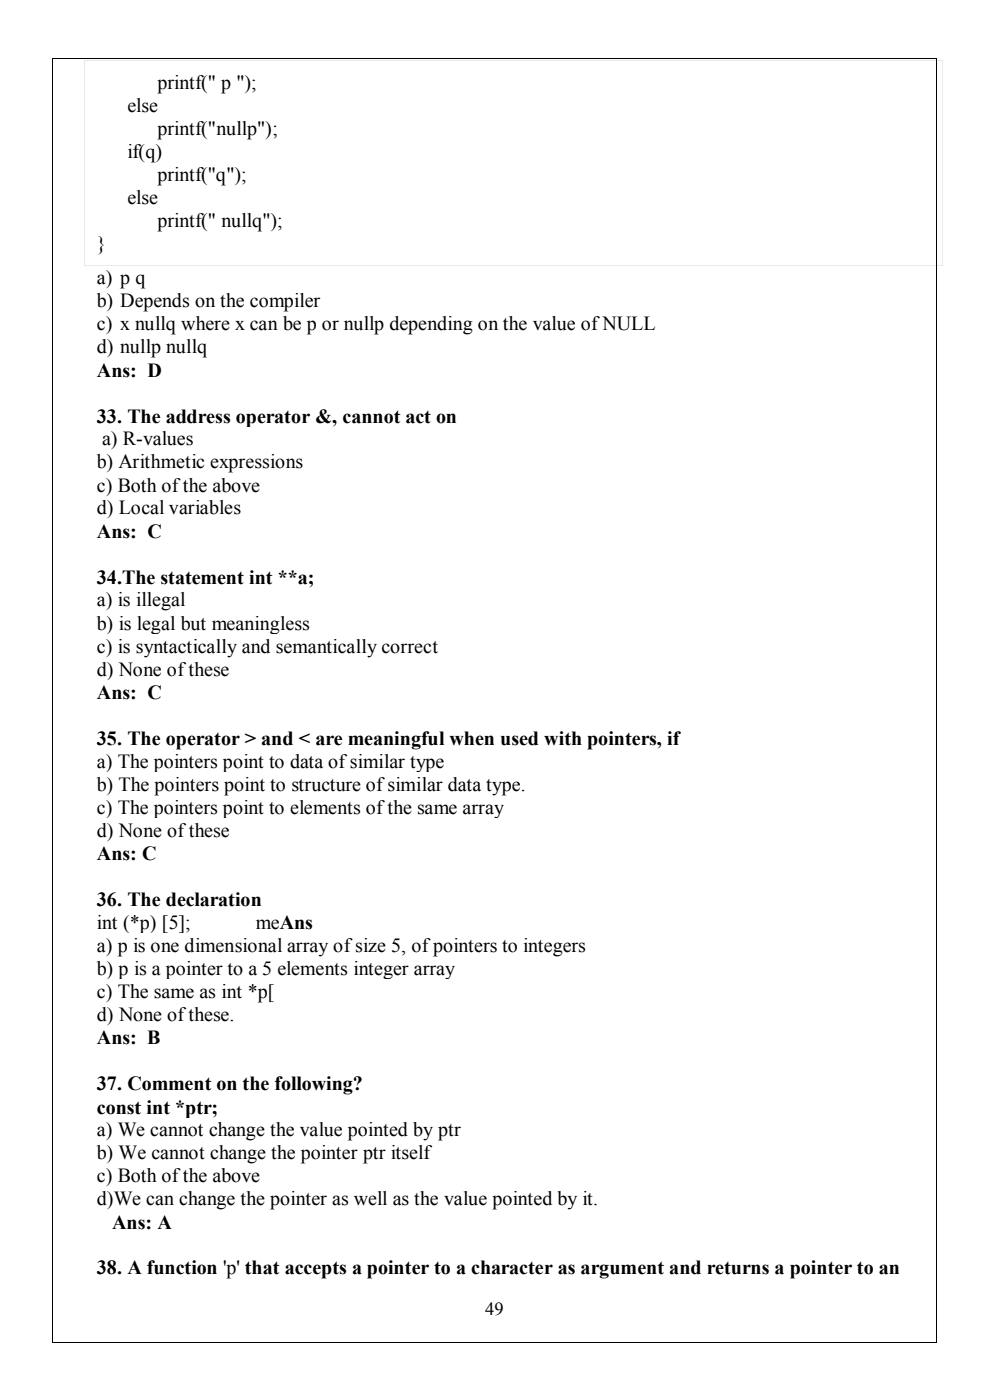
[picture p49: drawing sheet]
<svg xmlns="http://www.w3.org/2000/svg" width="209mm" height="296mm" viewBox="0 0 209 296" stroke-linecap="round" stroke-linejoin="round" font-family="sans-serif">
<defs><g id="words">
<g font-size="4.2">
<text x="26.9" y="23.7">else</text>
<text x="33.3" y="18.8">printf(&quot; p &quot;);</text>
<text x="33.3" y="28.5">printf(&quot;nullp&quot;);</text>
<text x="26.9" y="33.5">if(q)</text>
<text x="33.3" y="38.3">printf(&quot;q&quot;);</text>
<text x="26.9" y="43.2">else</text>
<text x="20.5" y="52.9">}</text>
<text x="33.3" y="48">printf(&quot; nullq&quot;);</text>
<text x="20.5" y="60">a) p q</text>
<text x="20.5" y="65">b) Depends on the compiler</text>
<text x="20.5" y="69.8">c) x nullq where x can be p or nullp depending on the value of NULL</text>
<text x="20.5" y="74.7">d) nullp nullq</text>
<text x="20.5" y="79.6">Ans: D</text>
<text x="20.5" y="89.3">33. The address operator &amp;, cannot act on</text>
<text x="21.6" y="94.2">a) R-values</text>
<text x="20.5" y="99">b) Arithmetic expressions</text>
<text x="20.5" y="103.9">c) Both of the above</text>
<text x="20.5" y="108.7">d) Local variables</text>
<text x="20.5" y="113.7">Ans: C</text>
<text x="20.5" y="123.5">34.The statement int **a;</text>
<text x="20.5" y="128.2">a) is illegal</text>
<text x="20.5" y="133.1">b) is legal but meaningless</text>
<text x="20.5" y="138">c) is syntactically and semantically correct</text>
<text x="20.5" y="142.9">d) None of these</text>
<text x="20.5" y="147.8">Ans: C</text>
<text x="20.5" y="157.5">35. The operator &gt; and &lt; are meaningful when used with pointers, if</text>
<text x="20.5" y="162.4">a) The pointers point to data of similar type</text>
<text x="20.5" y="167.2">b) The pointers point to structure of similar data type.</text>
<text x="20.5" y="172.1">c) The pointers point to elements of the same array</text>
<text x="20.5" y="176.9">d) None of these</text>
<text x="20.5" y="181.9">Ans: C</text>
<text x="20.5" y="191.6">36. The declaration</text>
<text x="20.5" y="196.4">int (*p) [5];</text>
<text x="54.1" y="196.4">meAns</text>
<text x="20.5" y="201.2">a) p is one dimensional array of size 5, of pointers to integers</text>
<text x="20.5" y="206.1">b) p is a pointer to a 5 elements integer array</text>
<text x="20.5" y="211">c) The same as int *p[</text>
<text x="20.5" y="215.9">d) None of these.</text>
<text x="20.5" y="220.8">Ans: B</text>
<text x="20.5" y="230.5">37. Comment on the following?</text>
<text x="20.5" y="235.4">const int *ptr;</text>
<text x="20.5" y="240.2">a) We cannot change the value pointed by ptr</text>
<text x="20.5" y="245.1">b) We cannot change the pointer ptr itself</text>
<text x="20.5" y="249.9">c) Both of the above</text>
<text x="20.5" y="254.8">d)We can change the pointer as well as the value pointed by it.</text>
<text x="23.7" y="259.8">Ans: A</text>
<text x="20.5" y="269.4">38. A function 'p' that accepts a pointer to a character as argument and returns a pointer to an</text>
</g>
<text font-size="3.9" x="102.6" y="278">49</text>
</g></defs>
<g fill="#e9e9e9">
<path d="M17.7 12.7h.2v.2h-.2z" fill-rule="evenodd"/>
<path d="M17.7 12.7h.2v.2h-.2z" fill-rule="evenodd"/>
</g>
<path d="M17.9 12.8h181.2" fill="none" stroke="#e9e9e9" stroke-width=".21"/>
<g fill="#e9e9e9">
<path d="M199.1 12.7h.1v.2h-.1z" fill-rule="evenodd"/>
<path d="M199.1 12.7h.1v.2h-.1z" fill-rule="evenodd"/>
</g>
<path d="M17.8 12.9v7M199.1 12.9v7" fill="none" stroke="#e9e9e9" stroke-width=".21"/>
<path d="M17.9 19.9h181.2v4.8h-181.2z" fill-rule="evenodd" fill="#fff"/>
<path d="M17.8 19.9v4.8M199.1 19.9v4.8" fill="none" stroke="#e9e9e9" stroke-width=".21"/>
<path d="M17.9 24.7h181.2v4.9h-181.2z" fill-rule="evenodd" fill="#fff"/>
<path d="M17.8 24.7v4.9M199.1 24.7v4.9" fill="none" stroke="#e9e9e9" stroke-width=".21"/>
<path d="M17.9 29.6h181.2v4.9h-181.2z" fill-rule="evenodd" fill="#fff"/>
<path d="M17.8 29.6v4.9M199.1 29.6v4.9" fill="none" stroke="#e9e9e9" stroke-width=".21"/>
<path d="M17.9 34.5h181.2v4.9h-181.2z" fill-rule="evenodd" fill="#fff"/>
<path d="M17.8 34.5v4.9M199.1 34.5v4.9" fill="none" stroke="#e9e9e9" stroke-width=".21"/>
<path d="M17.9 39.4h181.2v4.8h-181.2z" fill-rule="evenodd" fill="#fff"/>
<path d="M17.8 39.4v4.8M199.1 39.4v4.8" fill="none" stroke="#e9e9e9" stroke-width=".21"/>
<path d="M17.9 44.2h181.2v4.9h-181.2z" fill-rule="evenodd" fill="#fff"/>
<path d="M17.8 44.2v4.9M199.1 44.2v4.9" fill="none" stroke="#e9e9e9" stroke-width=".21"/>
<path d="M17.9 49.1h181.2v7h-181.2z" fill-rule="evenodd" fill="#fff"/>
<g fill="#e9e9e9">
<path d="M17.7 56.1h.2v.1h-.2z" fill-rule="evenodd"/>
<path d="M17.7 56.1h.2v.1h-.2z" fill-rule="evenodd"/>
</g>
<path d="M17.9 56.2h181.2" fill="none" stroke="#e9e9e9" stroke-width=".21"/>
<g fill="#e9e9e9">
<path d="M199.1 56.1h.1v.1h-.1z" fill-rule="evenodd"/>
<path d="M199.1 56.1h.1v.1h-.1z" fill-rule="evenodd"/>
</g>
<path d="M17.8 49.1v7M199.1 49.1v7" fill="none" stroke="#e9e9e9" stroke-width=".21"/>
<g fill="#fff">
<path d="M20 56.2h176.9v4.9h-176.9z" fill-rule="evenodd"/>
<path d="M20 61.1h176.9v4.9h-176.9z" fill-rule="evenodd"/>
<path d="M20 66h176.9v4.9h-176.9z" fill-rule="evenodd"/>
<path d="M20 70.9h176.9v4.8h-176.9z" fill-rule="evenodd"/>
<path d="M20 75.7h176.9v4.9h-176.9z" fill-rule="evenodd"/>
<path d="M20 80.6h176.9v4.9h-176.9z" fill-rule="evenodd"/>
<path d="M20 85.5h176.9v4.9h-176.9z" fill-rule="evenodd"/>
<path d="M20 90.4h176.9v4.8h-176.9z" fill-rule="evenodd"/>
<path d="M20 95.2h176.9v4.9h-176.9z" fill-rule="evenodd"/>
<path d="M20 100.1h176.9v4.8h-176.9z" fill-rule="evenodd"/>
<path d="M20 104.9h176.9v4.9h-176.9z" fill-rule="evenodd"/>
<path d="M20 109.8h176.9v4.9h-176.9z" fill-rule="evenodd"/>
<path d="M20 114.7h176.9v4.9h-176.9z" fill-rule="evenodd"/>
<path d="M20 119.6h176.9v4.8h-176.9z" fill-rule="evenodd"/>
<path d="M20 124.4h176.9v4.9h-176.9z" fill-rule="evenodd"/>
<path d="M20 129.3h176.9v4.9h-176.9z" fill-rule="evenodd"/>
<path d="M20 134.2h176.9v4.9h-176.9z" fill-rule="evenodd"/>
<path d="M20 139.1h176.9v4.8h-176.9z" fill-rule="evenodd"/>
<path d="M20 143.9h176.9v4.9h-176.9z" fill-rule="evenodd"/>
<path d="M20 148.8h176.9v4.8h-176.9z" fill-rule="evenodd"/>
<path d="M20 153.6h176.9v4.9h-176.9z" fill-rule="evenodd"/>
<path d="M20 158.5h176.9v4.9h-176.9z" fill-rule="evenodd"/>
<path d="M20 163.4h176.9v4.9h-176.9z" fill-rule="evenodd"/>
<path d="M20 168.3h176.9v4.8h-176.9z" fill-rule="evenodd"/>
<path d="M20 173.1h176.9v4.9h-176.9z" fill-rule="evenodd"/>
<path d="M20 178h176.9v4.8h-176.9z" fill-rule="evenodd"/>
<path d="M20 182.8h151.5v4.9h-151.5z" fill-rule="evenodd"/>
<path d="M20 187.7h176.9v4.9h-176.9z" fill-rule="evenodd"/>
<path d="M20 192.6h176.9v4.8h-176.9z" fill-rule="evenodd"/>
<path d="M20 197.4h176.9v4.9h-176.9z" fill-rule="evenodd"/>
<path d="M20 202.3h176.9v4.9h-176.9z" fill-rule="evenodd"/>
<path d="M20 207.2h176.9v4.9h-176.9z" fill-rule="evenodd"/>
<path d="M20 212.1h176.9v4.8h-176.9z" fill-rule="evenodd"/>
<path d="M20 216.9h176.9v4.9h-176.9z" fill-rule="evenodd"/>
<path d="M20 221.8h176.9v4.8h-176.9z" fill-rule="evenodd"/>
<path d="M20 226.6h176.9v4.9h-176.9z" fill-rule="evenodd"/>
<path d="M20 231.5h176.9v4.9h-176.9z" fill-rule="evenodd"/>
<path d="M20 236.4h176.9v4.9h-176.9z" fill-rule="evenodd"/>
<path d="M20 241.3h176.9v4.8h-176.9z" fill-rule="evenodd"/>
<path d="M20 246.1h176.9v4.9h-176.9z" fill-rule="evenodd"/>
<path d="M20 251h176.9v4.9h-176.9z" fill-rule="evenodd"/>
<path d="M20 255.9h176.9v4.9h-176.9z" fill-rule="evenodd"/>
<path d="M20 260.8h176.9v4.8h-176.9z" fill-rule="evenodd"/>
<path d="M20 265.6h176.9v4.9h-176.9z" fill-rule="evenodd"/>
</g>
<g fill="#000">
<path d="M11.1 12.2h.2v.2h-.2z" fill-rule="evenodd"/>
<path d="M11.1 12.2h.2v.2h-.2z" fill-rule="evenodd"/>
<path d="M197.8 12.2h.2v.2h-.2z" fill-rule="evenodd"/>
<path d="M197.8 12.2h.2v.2h-.2z" fill-rule="evenodd"/>
<path d="M11.1 283.8h.2v.2h-.2z" fill-rule="evenodd"/>
<path d="M11.1 283.8h.2v.2h-.2z" fill-rule="evenodd"/>
<path d="M197.8 283.8h.2v.2h-.2z" fill-rule="evenodd"/>
<path d="M197.8 283.8h.2v.2h-.2z" fill-rule="evenodd"/>
</g>
<path d="M11.2 12.4v271.4M11.3 12.3h186.5M197.9 12.4v271.4M11.3 283.9h186.5" fill="none" stroke="#000" stroke-width=".21"/>
<use href="#words"/>
</svg>
